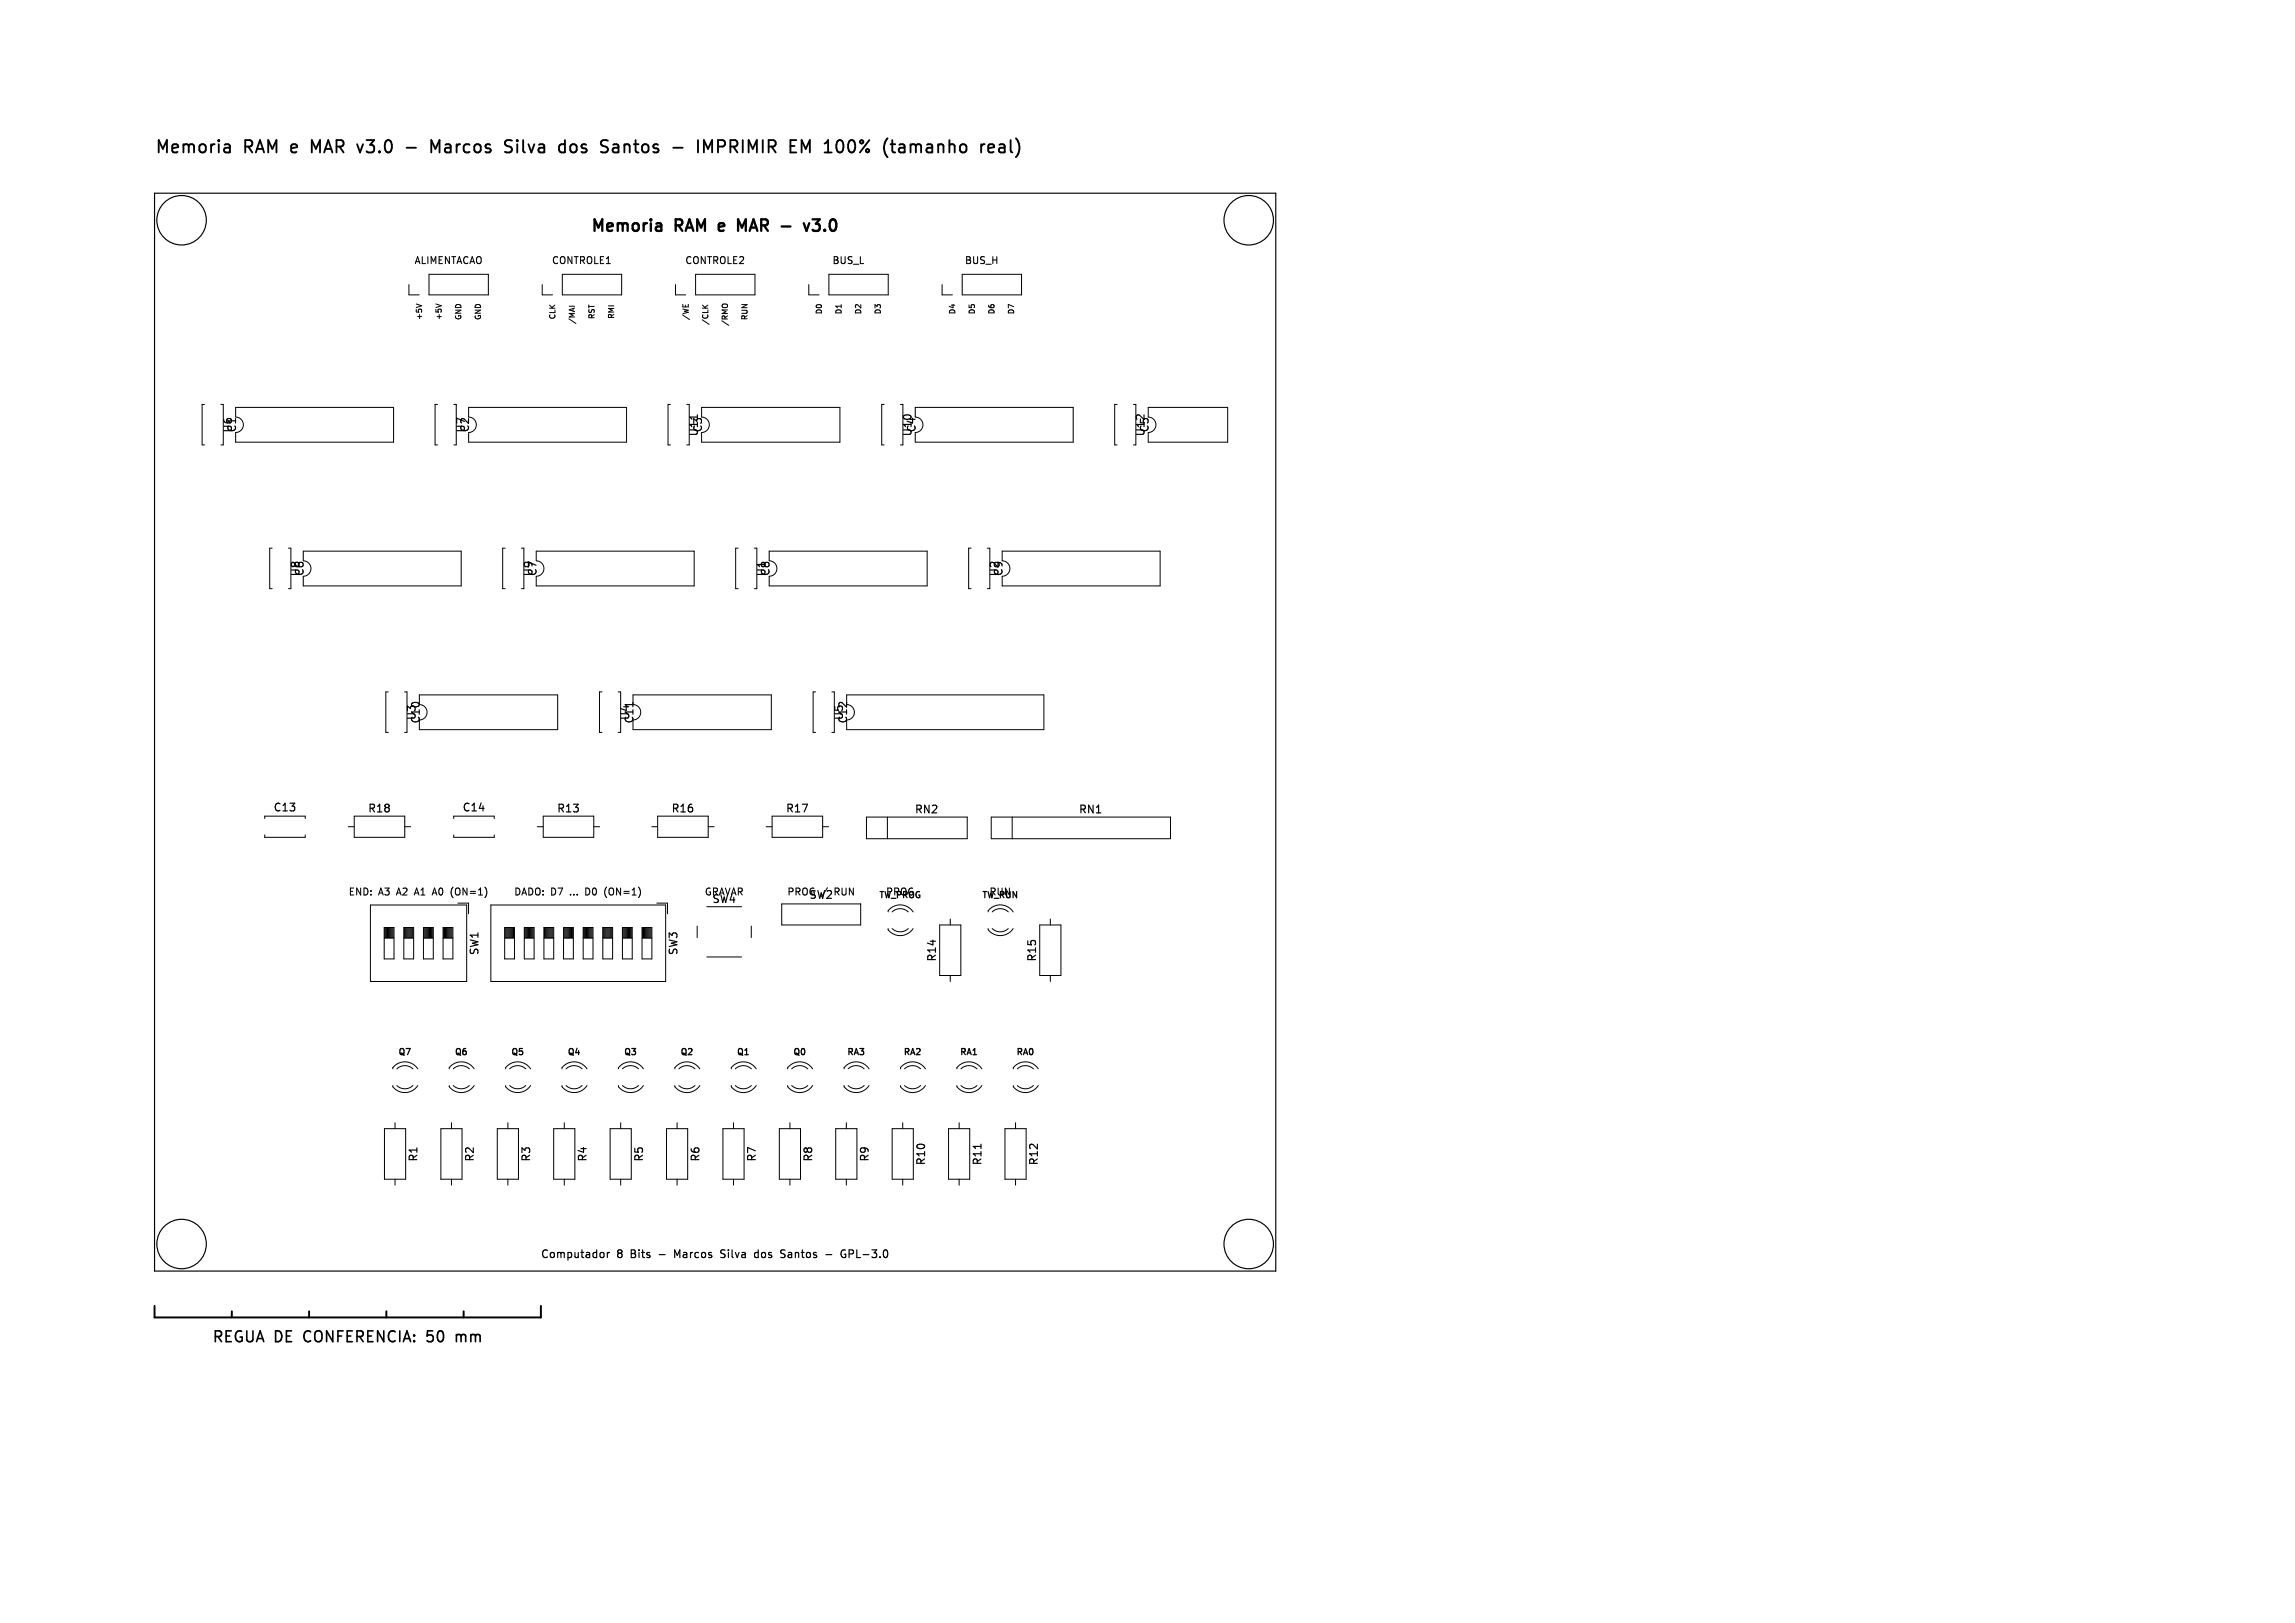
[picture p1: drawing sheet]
<svg xmlns="http://www.w3.org/2000/svg" width="297mm" height="210mm" viewBox="0 0 297 210" stroke-linecap="round" stroke-linejoin="round" font-family="sans-serif">
<defs><g id="words">
<g font-size="2.2">
<text x="20" y="20.2">Memoria</text>
<text x="31.6" y="20.2">RAM e</text>
<text x="41" y="20.2">MAR v3.0</text>
<text x="57.7" y="20.2">Marcos</text>
<text x="67.7" y="20.2">Silva</text>
<text x="75.1" y="20.2">dos</text>
<text x="80.9" y="20.2">Santos</text>
<text x="94.2" y="20.2">IMPRIMIR</text>
<text x="106.6" y="20.2">EM 100%</text>
<text x="119.5" y="20.2">(tamanho</text>
</g>
<g font-size="2.1">
<text x="76.3" y="30.4">Memoria</text>
<text x="87.4" y="30.4">RAM</text>
<text x="93.6" y="30.4">e</text>
<text x="96.7" y="30.4">MAR</text>
<text x="106.5" y="30.4">v3.0</text>
</g>
<g font-size="1.9">
<text x="27.4" y="174">REGUA DE</text>
<text x="39.6" y="174">CONFERENCIA:</text>
<text x="55.9" y="174">50</text>
<text x="60" y="174">mm</text>
</g>
<g font-size="1.4">
<text x="30.2" y="56.1" transform="rotate(-90 30.2 56.1)">U6</text>
<text x="30.8" y="56.1" transform="rotate(-90 30.8 56.1)">C1</text>
<text x="60.4" y="56.1" transform="rotate(-90 60.4 56.1)">U7</text>
<text x="90.5" y="56.6" transform="rotate(-90 90.5 56.6)">U11</text>
<text x="91.1" y="56.1" transform="rotate(-90 91.1 56.1)">C3</text>
<text x="118.2" y="56.6" transform="rotate(-90 118.2 56.6)">U10</text>
<text x="118.7" y="56.1" transform="rotate(-90 118.7 56.1)">C4</text>
<text x="148.3" y="56.6" transform="rotate(-90 148.3 56.6)">U12</text>
<text x="148.9" y="56.1" transform="rotate(-90 148.9 56.1)">C5</text>
<text x="39" y="74.7" transform="rotate(-90 39 74.7)">U8</text>
<text x="69.1" y="74.7" transform="rotate(-90 69.1 74.7)">U9</text>
<text x="99.3" y="74.7" transform="rotate(-90 99.3 74.7)">U1</text>
<text x="129.4" y="74.7" transform="rotate(-90 129.4 74.7)">U2</text>
<text x="54" y="93.3" transform="rotate(-90 54 93.3)">U3</text>
<text x="54.5" y="93.7" transform="rotate(-90 54.5 93.7)">C10</text>
<text x="81.6" y="93.3" transform="rotate(-90 81.6 93.3)">U4</text>
<text x="109.3" y="93.3" transform="rotate(-90 109.3 93.3)">U5</text>
<text x="109.8" y="93.7" transform="rotate(-90 109.8 93.7)">C12</text>
<text x="35.3" y="105.2">C13</text>
<text x="47.5" y="105.3">R18</text>
<text x="59.8" y="105.2">C14</text>
<text x="72" y="105.3">R13</text>
<text x="86.8" y="105.3">R16</text>
<text x="101.6" y="105.3">R17</text>
<text x="118.3" y="105.4">RN2</text>
<text x="139.5" y="105.4">RN1</text>
<text x="92.1" y="117.1">SW4</text>
<text x="104.6" y="116.5">SW2</text>
<text x="62.1" y="123.7" transform="rotate(-90 62.1 123.7)">SW1</text>
<text x="87.9" y="123.7" transform="rotate(-90 87.9 123.7)">SW3</text>
<text x="121.3" y="124.5" transform="rotate(-90 121.3 124.5)">R14</text>
<text x="134.3" y="124.5" transform="rotate(-90 134.3 124.5)">R15</text>
<text x="54.2" y="150.4" transform="rotate(-90 54.2 150.4)">R1</text>
<text x="61.5" y="150.4" transform="rotate(-90 61.5 150.4)">R2</text>
<text x="68.8" y="150.4" transform="rotate(-90 68.8 150.4)">R3</text>
<text x="76.1" y="150.4" transform="rotate(-90 76.1 150.4)">R4</text>
<text x="83.4" y="150.4" transform="rotate(-90 83.4 150.4)">R5</text>
<text x="90.7" y="150.4" transform="rotate(-90 90.7 150.4)">R6</text>
<text x="98" y="150.4" transform="rotate(-90 98 150.4)">R7</text>
<text x="105.3" y="150.4" transform="rotate(-90 105.3 150.4)">R8</text>
<text x="112.6" y="150.4" transform="rotate(-90 112.6 150.4)">R9</text>
<text x="119.9" y="150.9" transform="rotate(-90 119.9 150.9)">R10</text>
<text x="127.2" y="150.9" transform="rotate(-90 127.2 150.9)">R11</text>
<text x="134.5" y="150.9" transform="rotate(-90 134.5 150.9)">R12</text>
<text x="69.9" y="163">Computador</text>
<text x="79.9" y="163">8</text>
<text x="81.8" y="163">Bits</text>
<text x="85.7" y="163">-</text>
<text x="87.9" y="163">Marcos</text>
<text x="94.2" y="163">Silva</text>
<text x="98.8" y="163">dos</text>
<text x="102.5" y="163">Santos</text>
<text x="108.5" y="163">-</text>
<text x="110.8" y="163">GPL-3.0</text>
</g>
<g font-size="1.3">
<text x="53.5" y="34.4">ALIMENTACAO</text>
<text x="71.3" y="34.4">CONTROLE1</text>
<text x="88.6" y="34.4">CONTROLE2</text>
<text x="107.6" y="34.4">BUS_L</text>
<text x="124.8" y="34.4">BUS_H</text>
<text x="45" y="116.1">END:</text>
<text x="49" y="116.1">A3</text>
<text x="51.6" y="116.1">A2</text>
<text x="54.1" y="116.1">A1</text>
<text x="56.6" y="116.1">A0</text>
<text x="59.2" y="116.1">(ON=1)</text>
<text x="66.4" y="116.1">DADO:</text>
<text x="71.3" y="116.1">D7</text>
<text x="74" y="116.1">...</text>
<text x="76.2" y="116.1">D0</text>
<text x="78.8" y="116.1">(ON=1)</text>
<text x="91.1" y="116.1">GRAVAR</text>
<text x="101.8" y="116.1">PROG /</text>
<text x="108.2" y="116.1">RUN</text>
<text x="114.6" y="116.1">PROG</text>
<text x="127.9" y="116.1">RUN</text>
</g>
<g font-size="1.1">
<text x="113.7" y="116.4">TW_PROG</text>
<text x="127" y="116.4">TW_RUN</text>
<text x="51.4" y="136.8">Q7</text>
<text x="58.7" y="136.8">Q6</text>
<text x="66" y="136.8">Q5</text>
<text x="73.3" y="136.8">Q4</text>
<text x="80.6" y="136.8">Q3</text>
<text x="87.9" y="136.8">Q2</text>
<text x="95.2" y="136.8">Q1</text>
<text x="102.5" y="136.8">Q0</text>
<text x="109.5" y="136.8">RA3</text>
<text x="116.8" y="136.8">RA2</text>
<text x="124.1" y="136.8">RA1</text>
<text x="131.4" y="136.8">RA0</text>
</g>
<g font-size="1">
<text x="54.8" y="41.5" transform="rotate(-90 54.8 41.5)">+5V</text>
<text x="57.3" y="41.5" transform="rotate(-90 57.3 41.5)">+5V</text>
<text x="59.8" y="41.5" transform="rotate(-90 59.8 41.5)">GND</text>
<text x="62.4" y="41.5" transform="rotate(-90 62.4 41.5)">GND</text>
<text x="72" y="41.4" transform="rotate(-90 72 41.4)">CLK</text>
<text x="77.1" y="41.4" transform="rotate(-90 77.1 41.4)">RST</text>
<text x="79.6" y="41.3" transform="rotate(-90 79.6 41.3)">RMI</text>
<text x="89.3" y="41.5" transform="rotate(-90 89.3 41.5)">/WE</text>
<text x="96.9" y="41.5" transform="rotate(-90 96.9 41.5)">RUN</text>
<text x="106.5" y="40.7" transform="rotate(-90 106.5 40.7)">D0</text>
<text x="109" y="40.7" transform="rotate(-90 109 40.7)">D1</text>
<text x="111.6" y="40.7" transform="rotate(-90 111.6 40.7)">D2</text>
<text x="114.1" y="40.7" transform="rotate(-90 114.1 40.7)">D3</text>
<text x="123.8" y="40.7" transform="rotate(-90 123.8 40.7)">D4</text>
<text x="126.3" y="40.7" transform="rotate(-90 126.3 40.7)">D5</text>
<text x="128.8" y="40.7" transform="rotate(-90 128.8 40.7)">D6</text>
<text x="131.4" y="40.7" transform="rotate(-90 131.4 40.7)">D7</text>
<text x="74.5" y="42" transform="rotate(-90 74.5 42)">/MAI</text>
<text x="91.8" y="42.1" transform="rotate(-90 91.8 42.1)">/CLK</text>
<text x="94.3" y="42.3" transform="rotate(-90 94.3 42.3)">/RMO</text>
</g>
</g></defs>
<g fill="none" stroke="#000" stroke-width=".13">
<path d="M52.9 36.8v1.4h1.4M53.9 39.3l.7 .3M55.5 35.5h7.7v2.7h-7.7zM56.4 39.3l.7 .3M70.2 36.8v1.4h1.3M72.8 35.5h7.6v2.7h-7.6zM73.7 39.6h.7M87.4 36.8v1.4h1.3M88.4 39.4v.3M89.1 39.4v.3M90 35.5h7.7v2.7h-7.7zM90.9 39.5l.4 .4"/>
<path d="M91.6 39.5l-.4 .3M93.5 39.4l.2-.1 .4 .1M104.7 36.8v1.4h1.3M107.3 35.5h7.6v2.7h-7.6zM121.9 36.8v1.4h1.3M124.5 35.5h7.7v2.7h-7.7zM26.5 52.3h-.3v5.3h.3M28.6 52.3h.3v5.3h-.3M30.5 52.7h20.4v4.5h-20.4v-1.2a1 1 0 0 0 1-1 1 1 0 0 0-1-1zM56.6 52.3h-.3v5.3h.3M58.7 52.3h.3v5.3h-.3M60.6 52.7h20.5v4.5h-20.5v-1.2a1 1 0 0 0 1-1 1 1 0 0 0-1-1z"/>
<path d="M86.8 52.3h-.3v5.3h.3M88.9 52.3h.3v5.3h-.3M90.8 52.7h17.9v4.5h-17.9v-1.2a1 1 0 0 0 1-1 1 1 0 0 0-1-1zM114.4 52.3h-.3v5.3h.3M116.5 52.3h.3v5.3h-.3M118.4 52.7h20.5v4.5h-20.5v-1.2a1 1 0 0 0 1-1 1 1 0 0 0-1-1zM144.6 52.3h-.3v5.3h.3M146.7 52.3h.3v5.3h-.3M148.6 52.7h10.3v4.5h-10.3v-1.2a1 1 0 0 0 1-1 1 1 0 0 0-1-1zM35.2 70.9h-.3v5.3h.3M37.3 70.9h.3v5.3h-.3M39.2 71.3h20.5v4.5h-20.5v-1.2a1 1 0 0 0 1-1 1 1 0 0 0-1-1z"/>
<path d="M65.4 70.9h-.3v5.3h.3M67.5 70.9h.3v5.3h-.3M69.4 71.3h20.4v4.5h-20.4v-1.2a1 1 0 0 0 1-1 1 1 0 0 0-1-1zM95.5 70.9h-.3v5.3h.3M97.6 70.9h.3v5.3h-.3M99.5 71.3h20.5v4.5h-20.5v-1.2a1 1 0 0 0 1-1 1 1 0 0 0-1-1zM125.7 70.9h-.3v5.3h.3M127.8 70.9h.3v5.3h-.3M129.7 71.3h20.4v4.5h-20.4v-1.2a1 1 0 0 0 1-1 1 1 0 0 0-1-1zM50.2 89.5h-.3v5.3h.3M52.4 89.5h.3v5.3h-.3M54.3 89.9h17.9v4.5h-17.9v-1.2a1 1 0 0 0 1-1 1 1 0 0 0-1-1z"/>
<path d="M77.9 89.5h-.3v5.3h.3M80 89.5h.3v5.3h-.3M81.9 89.9h17.9v4.5h-17.9v-1.2a1 1 0 0 0 1-1 1 1 0 0 0-1-1zM105.5 89.5h-.3v5.3h.3M107.7 89.5h.3v5.3h-.3M109.6 89.9h25.5v4.5h-25.5v-1.2a1 1 0 0 0 1-1 1 1 0 0 0-1-1zM34.3 108v.3h5.2v-.3M34.3 105.9v-.3h5.2v.3M45.1 107h.7M45.8 105.6h6.6v2.7h-6.6zM47.9 117.1h12.5v9.9h-12.5zM52.4 107h.8"/>
<path d="M53.9 114.9l-.3 .9M56 115.6h.4M56.2 114.9l-.3 .9M58.5 116l.1 .2M58.6 114.8l-.1 .2M58.7 108v.3h5.3v-.3M58.7 105.9v-.3h5.3v.3M59.3 116.9h1.3v1.3M63.5 117.1h22.6v9.9h-22.6zM69.5 107h.8M70.3 105.6h6.5v2.7h-6.5zM76 114.9h-.2v.9h.2"/>
<path d="M76.8 107h.8M78.5 114.8a1.03 1.03 0 0 0 0 1.4M84.3 107h.8M85 116.9h1.4v1.3M85.1 105.6h6.6v2.7h-6.6zM90.2 119.8v1.5M91.5 117.3h4.5M91.7 107h.7M97.2 119.8v1.5M99.1 107h.8M99.9 105.6h6.6v2.7h-6.6zM101.2 117h10.2v2.7h-10.2z"/>
<path d="M106.5 107h.7M112.1 105.7h13.1v2.8h-13.1zM114.8 105.7v2.8M114.9 118a1.18 1.18 0 0 1 1-.8 1.99 1.99 0 0 1 2.3 .8M115.5 118a1.5 1.5 0 0 1 2 0M121.6 119.7h2.7v6.5h-2.7zM123 118.9v.8M127.9 118a1.18 1.18 0 0 1 .9-.8 1.99 1.99 0 0 1 2.3 .8M128.3 105.7h23.2v2.8h-23.2zM128.4 118a1.5 1.5 0 0 1 2.1 0M131 105.7v2.8M134.6 119.7h2.7v6.5h-2.7z"/>
<path d="M135.9 118.9v.8M49.7 120h1.3v4.1h-1.3zM49.7 121.4h1.3M49.8 120v1.4M49.9 120v1.4M50 120v1.4M50.2 120v1.4M50.3 120v1.4M50.4 120v1.4M50.5 120v1.4M50.6 120v1.4M50.7 120v1.4"/>
<path d="M50.8 138.3a1.18 1.18 0 0 1 1-.8 1.99 1.99 0 0 1 2.3 .8M50.9 120v1.4M51.4 138.3a1.5 1.5 0 0 1 2 0M52.3 120h1.2v4.1h-1.2zM52.3 121.4h1.2M52.3 120v1.4M52.4 120v1.4M52.6 120v1.4M52.7 120v1.4M52.8 120v1.4M52.9 120v1.4M53 120v1.4"/>
<path d="M53.2 120v1.4M53.3 120v1.4M53.4 120v1.4M54.8 120h1.3v4.1h-1.3zM54.8 121.4h1.3M54.9 120v1.4M55 120v1.4M55.1 120v1.4M55.2 120v1.4M55.3 120v1.4M55.5 120v1.4M55.6 120v1.4"/>
<path d="M55.7 120v1.4M55.8 120v1.4M56 120v1.4M57.3 120h1.3v4.1h-1.3zM57.3 121.4h1.3M57.4 120v1.4M57.5 120v1.4M57.7 120v1.4M57.8 120v1.4M57.9 120v1.4M58 120v1.4M58.1 120v1.4"/>
<path d="M58.1 138.3a1.18 1.18 0 0 1 1-.8 1.99 1.99 0 0 1 2.3 .8M58.3 120v1.4M58.4 120v1.4M58.5 120v1.4M58.7 138.3a1.5 1.5 0 0 1 2 0M65.3 120h1.3v4.1h-1.3zM65.3 121.4h1.3M65.4 120v1.4M65.4 138.3a1.18 1.18 0 0 1 1-.8 1.99 1.99 0 0 1 2.3 .8M65.5 120v1.4M65.6 120v1.4M65.7 120v1.4"/>
<path d="M65.9 120v1.4M66 138.3a1.5 1.5 0 0 1 2 0M66 120v1.4M66.1 120v1.4M66.2 120v1.4M66.3 120v1.4M66.5 120v1.4M67.9 120h1.2v4.1h-1.2zM67.9 121.4h1.2M67.9 120v1.4M68 120v1.4M68.2 120v1.4"/>
<path d="M68.3 120v1.4M68.4 120v1.4M68.5 120v1.4M68.6 120v1.4M68.8 120v1.4M68.9 120v1.4M69 120v1.4M70.4 120h1.3v4.1h-1.3zM70.4 121.4h1.3M70.5 120v1.4M70.6 120v1.4M70.7 120v1.4"/>
<path d="M70.8 120v1.4M70.9 120v1.4M71.1 120v1.4M71.2 120v1.4M71.3 120v1.4M71.4 120v1.4M71.5 120v1.4M72.7 138.3a1.18 1.18 0 0 1 1-.8 1.99 1.99 0 0 1 2.3 .8M72.9 120h1.3v4.1h-1.3zM72.9 121.4h1.3M73 120v1.4M73.1 120v1.4"/>
<path d="M73.2 120v1.4M73.3 138.3a1.5 1.5 0 0 1 2 0M73.4 120v1.4M73.5 120v1.4M73.6 120v1.4M73.7 120v1.4M73.8 120v1.4M74 120v1.4M74.1 120v1.4M75.5 120h1.2v4.1h-1.2zM75.5 121.4h1.2M75.5 120v1.4"/>
<path d="M75.7 120v1.4M75.8 120v1.4M75.9 120v1.4M76 120v1.4M76.1 120v1.4M76.3 120v1.4M76.4 120v1.4M76.5 120v1.4M76.6 120v1.4M78 120h1.3v4.1h-1.3zM78 121.4h1.3M78.1 120v1.4"/>
<path d="M78.2 120v1.4M78.3 120v1.4M78.4 120v1.4M78.6 120v1.4M78.7 120v1.4M78.8 120v1.4M78.9 120v1.4M79 120v1.4M79.2 120v1.4M80 138.3a1.18 1.18 0 0 1 1-.8 1.99 1.99 0 0 1 2.3 .8M80.6 120h1.2v4.1h-1.2zM80.6 121.4h1.2"/>
<path d="M80.6 138.3a1.5 1.5 0 0 1 2 0M80.6 120v1.4M80.7 120v1.4M80.9 120v1.4M81 120v1.4M81.1 120v1.4M81.2 120v1.4M81.3 120v1.4M81.5 120v1.4M81.6 120v1.4M81.7 120v1.4M83.1 120h1.3v4.1h-1.3z"/>
<path d="M83.1 121.4h1.3M83.2 120v1.4M83.3 120v1.4M83.4 120v1.4M83.5 120v1.4M83.6 120v1.4M83.8 120v1.4M83.9 120v1.4M84 120v1.4M84.1 120v1.4M84.2 120v1.4M87.3 138.3a1.18 1.18 0 0 1 1-.8 1.99 1.99 0 0 1 2.3 .8"/>
<path d="M87.9 138.3a1.5 1.5 0 0 1 2 0M91.5 123.8h4.5M94.6 138.3a1.18 1.18 0 0 1 1-.8 1.99 1.99 0 0 1 2.3 .8M95.2 138.3a1.5 1.5 0 0 1 2 0M101.9 138.3a1.18 1.18 0 0 1 1-.8 1.99 1.99 0 0 1 2.3 .8M102.5 138.3a1.5 1.5 0 0 1 2 0M109.2 138.3a1.18 1.18 0 0 1 1-.8 1.99 1.99 0 0 1 2.3 .8M109.8 138.3a1.5 1.5 0 0 1 2 0M115.5 120.2a1.5 1.5 0 0 0 2 0M116.5 138.3a1.18 1.18 0 0 1 1-.8 1.99 1.99 0 0 1 2.3 .8M117.1 138.3a1.5 1.5 0 0 1 2 0M118.2 120.2a1.99 1.99 0 0 1-3.3 .1v-.1"/>
<path d="M123 126.2v.8M123.8 138.3a1.18 1.18 0 0 1 1-.8 1.99 1.99 0 0 1 2.3 .8M124.4 138.3a1.5 1.5 0 0 1 2 0M128.4 120.2a1.5 1.5 0 0 0 2.1 0M131.1 120.2a1.99 1.99 0 0 1-3.2 .1v-.1M131.1 138.3a1.18 1.18 0 0 1 1-.8 1.99 1.99 0 0 1 2.3 .8M131.7 138.3a1.5 1.5 0 0 1 2 0M135.9 126.2v.8M49.8 146h2.7v6.6h-2.7zM51.1 145.3v.7M51.1 152.6v.8M53.4 140.5a1.5 1.5 0 0 1-2 0"/>
<path d="M54.1 140.5a1.99 1.99 0 0 1-3.3 .1v-.1M57.1 146h2.7v6.6h-2.7zM58.4 145.3v.7M58.4 152.6v.8M60.7 140.5a1.5 1.5 0 0 1-2 0M61.4 140.5a1.99 1.99 0 0 1-3.3 .1v-.1M64.4 146h2.7v6.6h-2.7zM65.7 145.3v.7M65.7 152.6v.8M68 140.5a1.5 1.5 0 0 1-2 0M68.7 140.5a1.99 1.99 0 0 1-3.3 .1v-.1M71.7 146h2.7v6.6h-2.7z"/>
<path d="M73 145.3v.7M73 152.6v.8M75.3 140.5a1.5 1.5 0 0 1-2 0M76 140.5a1.99 1.99 0 0 1-3.3 .1v-.1M79 146h2.7v6.6h-2.7zM80.3 145.3v.7M80.3 152.6v.8M82.6 140.5a1.5 1.5 0 0 1-2 0M83.3 140.5a1.99 1.99 0 0 1-3.3 .1v-.1M86.3 146h2.7v6.6h-2.7zM87.6 145.3v.7M87.6 152.6v.8"/>
<path d="M89.9 140.5a1.5 1.5 0 0 1-2 0M90.6 140.5a1.99 1.99 0 0 1-3.3 .1v-.1M93.6 146h2.7v6.6h-2.7zM94.9 145.3v.7M94.9 152.6v.8M97.2 140.5a1.5 1.5 0 0 1-2 0M97.9 140.5a1.99 1.99 0 0 1-3.3 .1v-.1M100.9 146h2.7v6.6h-2.7zM102.2 145.3v.7M102.2 152.6v.8M104.5 140.5a1.5 1.5 0 0 1-2 0M105.2 140.5a1.99 1.99 0 0 1-3.3 .1v-.1"/>
<path d="M108.2 146h2.7v6.6h-2.7zM109.5 145.3v.7M109.5 152.6v.8M111.8 140.5a1.5 1.5 0 0 1-2 0M112.5 140.5a1.99 1.99 0 0 1-3.3 .1v-.1M115.5 146h2.7v6.6h-2.7zM116.8 145.3v.7M116.8 152.6v.8M119.1 140.5a1.5 1.5 0 0 1-2 0M119.8 140.5a1.99 1.99 0 0 1-3.3 .1v-.1M122.8 146h2.7v6.6h-2.7zM124.1 145.3v.7"/>
<path d="M124.1 152.6v.8M126.4 140.5a1.5 1.5 0 0 1-2 0M127.1 140.5a1.99 1.99 0 0 1-3.3 .1v-.1M130.1 146h2.7v6.6h-2.7zM131.4 145.3v.7M131.4 152.6v.8M133.7 140.5a1.5 1.5 0 0 1-2 0M134.4 140.5a1.99 1.99 0 0 1-3.3 .1v-.1"/>
</g>
<g fill="none" stroke="#000" stroke-width=".15">
<path d="M20 25h145.1v139.5h-145.1zM90.2 53.7v.6M81.9 90.9v.6M126.9 148.1v.5M78 162.1l.2 .1v.3l-.2 .2M78.6 162.1v.6M78.9 162.1h-.2l-.1 .1M87.6 162.4l-.3-.7v1M93.8 162.6l-.2 .1h-.3M93.8 161.8l-.3-.1-.2 .2 .1 .3 .4 .1M97.6 162.5l.2 .2h.3M98.1 162.1h-.3l-.2 .1"/>
<path d="M98.1 161.7v1M101.5 161.7l.1 .1M101.5 162.3l.1 .1-.1 .3M102.1 162.1h-.1M102.1 162.3a.2 .2 0 0 0-.1 .2 .2 .2 0 0 0 .1 .2M106.9 162.3h.7M109.3 162.3h.2l-.1 .4M109.4 161.8l-.1-.1a.4 .4 0 0 0-.5 .5M110.4 161.8l-.5-.1v1M110.4 162.2h-.5"/>
<circle cx="23.5" cy="28.5" r="3.2"/>
<circle cx="161.6" cy="28.5" r="3.2"/>
<circle cx="23.5" cy="161" r="3.2"/>
<circle cx="161.6" cy="161" r="3.2"/>
</g>
<path d="M85.1 28.9h.3l.2 .2v.8M85.6 29.8l-.5 .1M85.6 29.2l-.5 .1M96.5 28.4l-.5 1-.5-1v1.5M101.2 29.3h1.1M104 28.9l.4 1 .3-1M105.2 29.7l.2 .2h.4M105.2 28.4h.9l-.5 .5h.2" fill="none" stroke="#000" stroke-width=".3"/>
<path d="M20 169v1.5h50v-1.5M30 169.7v.8M40 169.7v.8M50 169.7v.8M60 169.7v.8" fill="none" stroke="#000" stroke-width=".25"/>
<path d="M59.1 172.7v.9M59.5 172.7l-.4 .1" fill="none" stroke="#000" stroke-width=".21"/>
<g fill="none" stroke="#000" stroke-width=".24">
<path d="M29.2 18.7h.5l.1 1M29.8 19.7h-.6M29.8 19l-.6 .1M40.9 19.3l-.6-1.2v1.6M52.6 19.1h1.2M55.8 19.7v-1.6l.5 1.2 .6-1.2v1.6M65.6 18.9a.58 .58 0 0 1 .7 .4 .41 .41 0 0 1-.4 .4h-.3M65.6 18.1l.7 .1M66.9 18.1v.2M66.9 18.7v1M66.9 18.1v.1v.1M66.9 18.1l.1 .1-.1 .1"/>
<path d="M74.5 18.7a.43 .43 0 0 0-.7 .3v.4a.43 .43 0 0 0 .7 .3M79.4 18.7h.1h.5v1M79.4 19.7h.1h.5M80 19l-.6 .2M90.3 18.1v1.6M91.1 19.7v-1.6l.5 1.2 .6-1.2v1.6M93.7 18.2l-.8-.1v1.6M93.7 18.9l-.8 .1M117.8 18.8a.4 .4 0 0 1 .7 .1M118.5 18.9v.8M119 18.7h-.3l-.2 .2M129.5 18.7h.4l.1 1"/>
<path d="M130 19.7h-.5M130 19l-.5 .1M130.8 18.1v1.4l.2 .2M131.5 17.9a1.83 1.83 0 0 1 0 2.4"/>
</g>
<use href="#words"/>
</svg>
